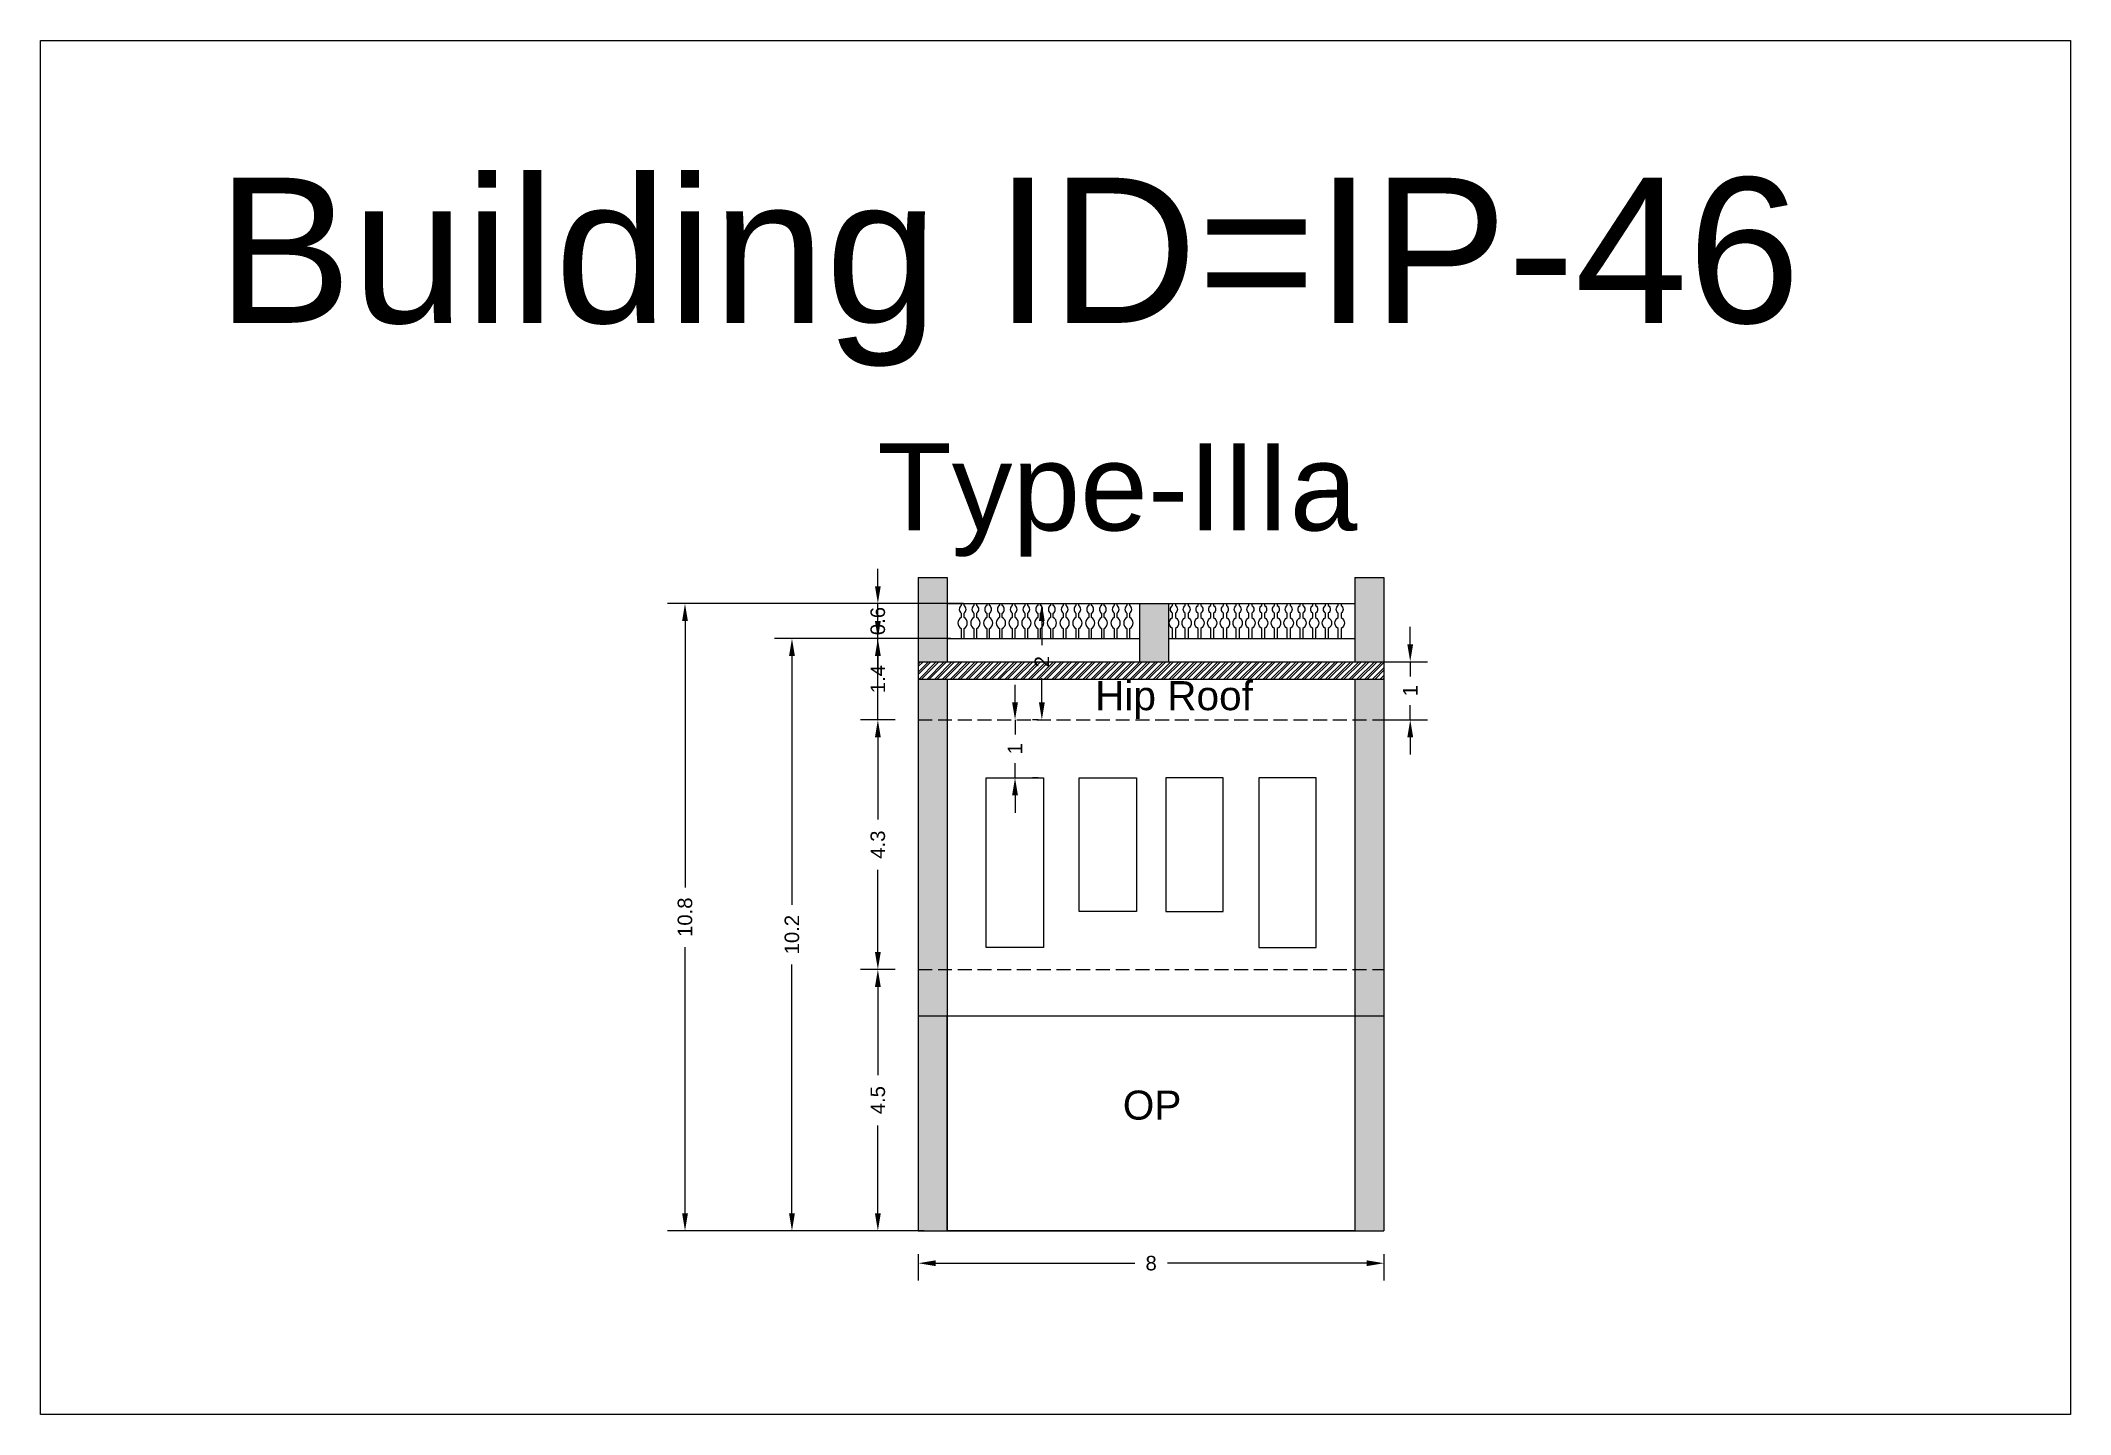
# Model space of a CAD drawing. Header units: metres. Extents: x 3416658 to 3417184, y -6712896 to -6712690.
# Drawn here: x 3416872.25 to 3416907.21, y -6712856.65 to -6712832.99 of the extents above; entities that cross this region are included whole.
import ezdxf

# ---------------------------------------------------------------- set-up
doc = ezdxf.new("R2010")
doc.units = ezdxf.units.M
doc.linetypes.add('ACAD_ISO02W100', pattern=[15, 12, -3])
doc.layers.add('Dotted', color=7, linetype='ACAD_ISO02W100', plot=False)
doc.styles.get("Standard").update_dxf_attribs({"font": 'arial.ttf'})
doc.dimstyles.new('ISO-25', dxfattribs={"dimtxt": 0.25, "dimasz": 0.3, "dimexe": 0.3, "dimexo": 0.4, "dimgap": 0.2, "dimtad": 0, "dimdec": 1, "dimdsep": 46, "dimtxsty": 'Standard', "dimcen": 2.5, "dimadec": 0, "dimazin": 0, "dimtfac": 1, "dimtdec": 1, "dimtmove": 0, "dimatfit": 3, "dimfxl": 1, "dimarcsym": 0})

msp = doc.modelspace()

# ---------------------------------------------------------------- texts
for s, heights, insert, char_height, attachment_point in [('Building ID=IP-46', [0.517], (3416875.282, -6712835.353), 2.5, 1), ('Type-IIIa  ', [0.517], (3416886.66, -6712839.927), 1.5, 1), ('Hip Roof', [0], (3416890.41, -6712844.022), 0.5, 1), ('OP', [0], (3416891.896, -6712851.072), 0.5, 3)]:
    msp.add_mtext_dynamic_manual_height_columns(s, width=67.86454, gutter_width=12.5, heights=heights, dxfattribs=dict(insert=insert, char_height=char_height, attachment_point=attachment_point))

# ---------------------------------------------------------------- blocks, each defined once
blk = doc.blocks.new('*D402')
at = {"color": 0, "lineweight": -2, "transparency": 16777216}
for p, q in [((3416889.031, -6712844.387), (3416889.031, -6712844.087)), ((3416889.031, -6712844.687), (3416889.031, -6712844.941)), ((3416889.429, -6712844.687), (3416889.331, -6712844.687)), ((3416889.031, -6712845.687), (3416889.031, -6712845.433)), ((3416889.429, -6712845.687), (3416889.331, -6712845.687)), ((3416889.031, -6712845.987), (3416889.031, -6712846.287))]:
    blk.add_line(p, q, dxfattribs=at)
at = {"color": 0, "transparency": 16777216}
for points in [[(3416888.981, -6712844.387), (3416889.081, -6712844.387), (3416889.031, -6712844.687)], [(3416888.981, -6712845.987), (3416889.081, -6712845.987), (3416889.031, -6712845.687)]]:
    blk.add_solid(points, dxfattribs=at)
at = {"layer": 'Defpoints', "color": 0, "transparency": 16777216}
for p in [(3416889.029, -6712844.687), (3416889.031, -6712844.687), (3416889.029, -6712845.687)]:
    blk.add_point(p, dxfattribs=at)
at = {"color": 0, "transparency": 16777216, "insert": (3416889.031, -6712845.187), "char_height": 0.25, "attachment_point": 5, "rotation": 90}
blk.add_mtext('1', dxfattribs=at)
blk = doc.blocks.new('*D403')
at = {"color": 0, "lineweight": -2, "transparency": 16777216}
for p, q in [((3416895.837, -6712843.387), (3416895.837, -6712843.087)), ((3416895.285, -6712843.687), (3416896.137, -6712843.687)), ((3416895.837, -6712843.687), (3416895.837, -6712843.941)), ((3416895.837, -6712844.687), (3416895.837, -6712844.433)), ((3416895.285, -6712844.687), (3416896.137, -6712844.687)), ((3416895.837, -6712844.987), (3416895.837, -6712845.287))]:
    blk.add_line(p, q, dxfattribs=at)
at = {"color": 0, "transparency": 16777216}
for points in [[(3416895.787, -6712843.387), (3416895.887, -6712843.387), (3416895.837, -6712843.687)], [(3416895.787, -6712844.987), (3416895.887, -6712844.987), (3416895.837, -6712844.687)]]:
    blk.add_solid(points, dxfattribs=at)
at = {"layer": 'Defpoints', "color": 0, "transparency": 16777216}
for p in [(3416894.885, -6712843.687), (3416895.837, -6712843.687), (3416894.885, -6712844.687)]:
    blk.add_point(p, dxfattribs=at)
at = {"color": 0, "transparency": 16777216, "insert": (3416895.837, -6712844.187), "char_height": 0.25, "attachment_point": 5, "rotation": 90}
blk.add_mtext('1', dxfattribs=at)
blk = doc.blocks.new('*D404')
at = {"color": 0, "lineweight": -2, "transparency": 16777216}
for p, q in [((3416886.965, -6712848.987), (3416886.369, -6712848.987)), ((3416886.669, -6712849.287), (3416886.669, -6712850.804)), ((3416886.669, -6712853.187), (3416886.669, -6712851.671)), ((3416886.965, -6712853.487), (3416886.369, -6712853.487))]:
    blk.add_line(p, q, dxfattribs=at)
at = {"color": 0, "transparency": 16777216}
for points in [[(3416886.619, -6712849.287), (3416886.719, -6712849.287), (3416886.669, -6712848.987)], [(3416886.619, -6712853.187), (3416886.719, -6712853.187), (3416886.669, -6712853.487)]]:
    blk.add_solid(points, dxfattribs=at)
at = {"layer": 'Defpoints', "color": 0, "transparency": 16777216}
for p in [(3416886.669, -6712848.987), (3416887.365, -6712848.987), (3416887.365, -6712853.487)]:
    blk.add_point(p, dxfattribs=at)
at = {"color": 0, "transparency": 16777216, "insert": (3416886.669, -6712851.237), "char_height": 0.25, "attachment_point": 5, "rotation": 90}
blk.add_mtext('4.5', dxfattribs=at)
blk = doc.blocks.new('*D405')
at = {"color": 0, "lineweight": -2, "transparency": 16777216}
for p, q in [((3416886.965, -6712844.687), (3416886.369, -6712844.687)), ((3416886.669, -6712844.987), (3416886.669, -6712846.405)), ((3416886.669, -6712848.687), (3416886.669, -6712847.27)), ((3416886.965, -6712848.987), (3416886.369, -6712848.987))]:
    blk.add_line(p, q, dxfattribs=at)
at = {"color": 0, "transparency": 16777216}
for points in [[(3416886.619, -6712844.987), (3416886.719, -6712844.987), (3416886.669, -6712844.687)], [(3416886.619, -6712848.687), (3416886.719, -6712848.687), (3416886.669, -6712848.987)]]:
    blk.add_solid(points, dxfattribs=at)
at = {"layer": 'Defpoints', "color": 0, "transparency": 16777216}
for p in [(3416886.669, -6712844.687), (3416887.365, -6712844.687), (3416887.365, -6712848.987)]:
    blk.add_point(p, dxfattribs=at)
at = {"color": 0, "transparency": 16777216, "insert": (3416886.669, -6712846.837), "char_height": 0.25, "attachment_point": 5, "rotation": 90}
blk.add_mtext('4.3', dxfattribs=at)
blk = doc.blocks.new('*D406')
at = {"color": 0, "lineweight": -2, "transparency": 16777216}
for p, q in [((3416886.669, -6712842.987), (3416886.669, -6712842.687)), ((3416887.465, -6712843.287), (3416886.369, -6712843.287)), ((3416886.669, -6712844.687), (3416886.669, -6712843.287)), ((3416886.965, -6712844.687), (3416886.369, -6712844.687)), ((3416886.669, -6712844.987), (3416886.669, -6712845.287))]:
    blk.add_line(p, q, dxfattribs=at)
at = {"color": 0, "transparency": 16777216}
for points in [[(3416886.619, -6712842.987), (3416886.719, -6712842.987), (3416886.669, -6712843.287)], [(3416886.619, -6712844.987), (3416886.719, -6712844.987), (3416886.669, -6712844.687)]]:
    blk.add_solid(points, dxfattribs=at)
at = {"layer": 'Defpoints', "color": 0, "transparency": 16777216}
for p in [(3416886.669, -6712843.287), (3416887.865, -6712843.287), (3416887.365, -6712844.687)]:
    blk.add_point(p, dxfattribs=at)
at = {"color": 0, "transparency": 16777216, "insert": (3416886.669, -6712843.987), "char_height": 0.25, "attachment_point": 5, "rotation": 90}
blk.add_mtext('1.4', dxfattribs=at)
blk = doc.blocks.new('*D407')
at = {"color": 0, "lineweight": -2, "transparency": 16777216}
for p, q in [((3416886.669, -6712842.387), (3416886.669, -6712842.087)), ((3416887.465, -6712842.687), (3416886.369, -6712842.687)), ((3416886.669, -6712843.287), (3416886.669, -6712842.687)), ((3416887.465, -6712843.287), (3416886.369, -6712843.287)), ((3416886.669, -6712843.587), (3416886.669, -6712843.887))]:
    blk.add_line(p, q, dxfattribs=at)
at = {"color": 0, "transparency": 16777216}
for points in [[(3416886.619, -6712842.387), (3416886.719, -6712842.387), (3416886.669, -6712842.687)], [(3416886.619, -6712843.587), (3416886.719, -6712843.587), (3416886.669, -6712843.287)]]:
    blk.add_solid(points, dxfattribs=at)
at = {"layer": 'Defpoints', "color": 0, "transparency": 16777216}
for p in [(3416886.669, -6712842.687), (3416887.865, -6712842.687), (3416887.865, -6712843.287)]:
    blk.add_point(p, dxfattribs=at)
at = {"color": 0, "transparency": 16777216, "insert": (3416886.669, -6712842.987), "char_height": 0.25, "attachment_point": 5, "rotation": 90}
blk.add_mtext('0.6', dxfattribs=at)
blk = doc.blocks.new('*D408')
at = {"color": 0, "lineweight": -2, "transparency": 16777216}
for p, q in [((3416889.19, -6712842.687), (3416889.193, -6712842.687)), ((3416889.493, -6712842.987), (3416889.493, -6712843.404)), ((3416889.493, -6712844.387), (3416889.493, -6712843.97)), ((3416889.19, -6712844.687), (3416889.193, -6712844.687))]:
    blk.add_line(p, q, dxfattribs=at)
at = {"color": 0, "transparency": 16777216}
for points in [[(3416889.443, -6712842.987), (3416889.543, -6712842.987), (3416889.493, -6712842.687)], [(3416889.443, -6712844.387), (3416889.543, -6712844.387), (3416889.493, -6712844.687)]]:
    blk.add_solid(points, dxfattribs=at)
at = {"layer": 'Defpoints', "color": 0, "transparency": 16777216}
for p in [(3416889.493, -6712842.687), (3416889.59, -6712842.687), (3416889.59, -6712844.687)]:
    blk.add_point(p, dxfattribs=at)
at = {"color": 0, "transparency": 16777216, "insert": (3416889.493, -6712843.687), "char_height": 0.25, "attachment_point": 5, "rotation": 90}
blk.add_mtext('2', dxfattribs=at)
blk = doc.blocks.new('*D409')
at = {"color": 0, "lineweight": -2, "transparency": 16777216}
for p, q in [((3416887.924, -6712843.287), (3416884.89, -6712843.287)), ((3416885.19, -6712843.587), (3416885.19, -6712847.876)), ((3416885.19, -6712853.187), (3416885.19, -6712848.899)), ((3416886.965, -6712853.487), (3416884.89, -6712853.487))]:
    blk.add_line(p, q, dxfattribs=at)
at = {"color": 0, "transparency": 16777216}
for points in [[(3416885.14, -6712843.587), (3416885.24, -6712843.587), (3416885.19, -6712843.287)], [(3416885.14, -6712853.187), (3416885.24, -6712853.187), (3416885.19, -6712853.487)]]:
    blk.add_solid(points, dxfattribs=at)
at = {"layer": 'Defpoints', "color": 0, "transparency": 16777216}
for p in [(3416885.19, -6712843.287), (3416888.324, -6712843.287), (3416887.365, -6712853.487)]:
    blk.add_point(p, dxfattribs=at)
at = {"color": 0, "transparency": 16777216, "insert": (3416885.19, -6712848.387), "char_height": 0.25, "attachment_point": 5, "rotation": 90}
blk.add_mtext('10.2', dxfattribs=at)
blk = doc.blocks.new('*D410')
at = {"color": 0, "lineweight": -2, "transparency": 16777216}
for p, q in [((3416888.144, -6712842.687), (3416883.048, -6712842.687)), ((3416883.348, -6712842.987), (3416883.348, -6712847.574)), ((3416883.348, -6712853.187), (3416883.348, -6712848.6)), ((3416887.465, -6712853.487), (3416883.048, -6712853.487))]:
    blk.add_line(p, q, dxfattribs=at)
at = {"color": 0, "transparency": 16777216}
for points in [[(3416883.298, -6712842.987), (3416883.398, -6712842.987), (3416883.348, -6712842.687)], [(3416883.298, -6712853.187), (3416883.398, -6712853.187), (3416883.348, -6712853.487)]]:
    blk.add_solid(points, dxfattribs=at)
at = {"layer": 'Defpoints', "color": 0, "transparency": 16777216}
for p in [(3416883.348, -6712842.687), (3416888.544, -6712842.687), (3416887.865, -6712853.487)]:
    blk.add_point(p, dxfattribs=at)
at = {"color": 0, "transparency": 16777216, "insert": (3416883.348, -6712848.087), "char_height": 0.25, "attachment_point": 5, "rotation": 90}
blk.add_mtext('10.8', dxfattribs=at)
blk = doc.blocks.new('*D525')
at = {"color": 0, "lineweight": -2, "transparency": 16777216}
for p, q in [((3416887.365, -6712853.887), (3416887.365, -6712854.345)), ((3416887.665, -6712854.045), (3416891.093, -6712854.045)), ((3416895.085, -6712854.045), (3416891.658, -6712854.045)), ((3416895.385, -6712853.887), (3416895.385, -6712854.345))]:
    blk.add_line(p, q, dxfattribs=at)
at = {"color": 0, "transparency": 16777216}
for points in [[(3416887.665, -6712853.995), (3416887.665, -6712854.095), (3416887.365, -6712854.045)], [(3416895.085, -6712853.995), (3416895.085, -6712854.095), (3416895.385, -6712854.045)]]:
    blk.add_solid(points, dxfattribs=at)
at = {"layer": 'Defpoints', "color": 0, "transparency": 16777216}
for p in [(3416887.365, -6712853.487), (3416895.385, -6712853.487), (3416895.385, -6712854.045)]:
    blk.add_point(p, dxfattribs=at)
at = {"color": 0, "transparency": 16777216, "insert": (3416891.375, -6712854.045), "char_height": 0.25, "attachment_point": 5}
blk.add_mtext('8', dxfattribs=at)

# ---------------------------------------------------------------- dimensions: what is measured, and where the dimension line sits
for base, p1, p2, picture, middle in [((3416886.669, -6712842.687), (3416887.865, -6712843.287), (3416887.865, -6712842.687), '*D407', (3416886.669, -6712842.987)), ((3416886.669, -6712843.287), (3416887.365, -6712844.687), (3416887.865, -6712843.287), '*D406', (3416886.669, -6712843.987))]:
    dim = msp.add_linear_dim(base=base, p1=p1, p2=p2, angle=90, dimstyle='ISO-25', override={"dimtmove": 1})
    dim.commit()
    dim.dimension.update_dxf_attribs({"geometry": picture, "text_midpoint": middle, "dimtype": 160})
for base, p1, p2, picture, middle in [((3416883.348, -6712842.687), (3416887.865, -6712853.487), (3416888.544, -6712842.687), '*D410', (3416883.348, -6712848.087)), ((3416889.493, -6712842.687), (3416889.59, -6712844.687), (3416889.59, -6712842.687), '*D408', (3416889.493, -6712843.687)), ((3416895.837, -6712843.687), (3416894.885, -6712844.687), (3416894.885, -6712843.687), '*D403', (3416895.837, -6712844.187)), ((3416885.19, -6712843.287), (3416887.365, -6712853.487), (3416888.324, -6712843.287), '*D409', (3416885.19, -6712848.387)), ((3416889.031, -6712844.687), (3416889.029, -6712845.687), (3416889.029, -6712844.687), '*D402', (3416889.031, -6712845.187)), ((3416886.669, -6712848.987), (3416887.365, -6712853.487), (3416887.365, -6712848.987), '*D404', (3416886.669, -6712851.237))]:
    dim = msp.add_linear_dim(base=base, p1=p1, p2=p2, angle=90, dimstyle='ISO-25')
    dim.commit()
    dim.dimension.update_dxf_attribs({"geometry": picture, "text_midpoint": middle})
dim = msp.add_linear_dim(base=(3416886.669, -6712844.687), p1=(3416887.365, -6712848.987), p2=(3416887.365, -6712844.687), angle=90, dimstyle='ISO-25', override={"dimtmove": 1})
dim.commit()
dim.dimension.update_dxf_attribs({"geometry": '*D405', "text_midpoint": (3416886.669, -6712846.837)})
dim = msp.add_linear_dim(base=(3416895.385, -6712854.045), p1=(3416887.365, -6712853.487), p2=(3416895.385, -6712853.487), dimstyle='ISO-25')
dim.commit()
dim.dimension.update_dxf_attribs({"geometry": '*D525', "text_midpoint": (3416891.375, -6712854.045)})

# ---------------------------------------------------------------- hatches: boundary and pattern name
h = msp.add_hatch(color=256)
h.dxf.hatch_style = 1
h.paths.add_polyline_path([(3416894.885, -6712843.687), (3416895.385, -6712843.687), (3416895.385, -6712842.237), (3416894.885, -6712842.237)])
h.paths.add_polyline_path([(3416894.885, -6712844.687), (3416895.385, -6712844.687), (3416895.385, -6712843.987), (3416894.885, -6712843.987)])
h.paths.add_polyline_path([(3416894.885, -6712848.987), (3416895.385, -6712848.987), (3416895.385, -6712844.687), (3416894.885, -6712844.687)])
h.paths.add_polyline_path([(3416894.885, -6712849.787), (3416895.385, -6712849.787), (3416895.385, -6712848.987), (3416894.885, -6712848.987)])
h.paths.add_polyline_path([(3416890.792, -6712851.854), (3416892.052, -6712851.854), (3416892.052, -6712850.823), (3416890.792, -6712850.823)], flags=9)
h.paths.add_polyline_path([(3416872.641, -6712839.598), (3416901.168, -6712839.598), (3416901.168, -6712834.447), (3416872.641, -6712834.447)], flags=9)
h = msp.add_hatch(color=256)
h.dxf.hatch_style = 1
h.paths.add_polyline_path([(3416887.865, -6712849.787), (3416887.365, -6712849.787), (3416887.365, -6712853.487), (3416887.865, -6712853.487)])
h.paths.add_polyline_path([(3416887.865, -6712848.987), (3416887.365, -6712848.987), (3416887.365, -6712849.787), (3416887.865, -6712849.787)])
h.paths.add_polyline_path([(3416887.365, -6712848.987), (3416887.865, -6712848.987), (3416887.865, -6712844.687), (3416887.365, -6712844.687)])
h.paths.add_polyline_path([(3416887.865, -6712843.987), (3416887.365, -6712843.987), (3416887.365, -6712844.687), (3416887.865, -6712844.687)])
h.paths.add_polyline_path([(3416890.792, -6712851.854), (3416892.052, -6712851.854), (3416892.052, -6712850.823), (3416890.792, -6712850.823)], flags=9)
h.paths.add_polyline_path([(3416872.641, -6712839.598), (3416901.168, -6712839.598), (3416901.168, -6712834.447), (3416872.641, -6712834.447)], flags=9)
h = msp.add_hatch(color=256)
h.dxf.hatch_style = 1
h.paths.add_polyline_path([(3416887.865, -6712842.237), (3416887.365, -6712842.237), (3416887.365, -6712843.687), (3416887.865, -6712843.687)])
h = msp.add_hatch(color=256)
h.dxf.hatch_style = 1
h.paths.add_polyline_path([(3416891.675, -6712842.687), (3416891.175, -6712842.687), (3416891.175, -6712843.687), (3416891.675, -6712843.687)])
h = msp.add_hatch()
h.set_pattern_fill('ANSI32', color=256, scale=0.01)
h.set_pattern_definition([(45, (-7.68804, 26.62817), (-0.067351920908, 0.067351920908), []), (45, (-7.64314, 26.62817), (-0.067351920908, 0.067351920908), [])])
h.paths.add_polyline_path([(3416895.385, -6712843.687), (3416887.365, -6712843.687), (3416887.365, -6712843.987), (3416895.385, -6712843.987)])
h = msp.add_hatch(color=256)
h.dxf.hatch_style = 1
h.paths.add_polyline_path([(3416895.385, -6712849.787), (3416894.885, -6712849.787), (3416894.885, -6712853.487), (3416895.385, -6712853.487)])

# ---------------------------------------------------------------- linework, layer by layer
for points in [[(3416872.25, -6712832.992), (3416907.206, -6712832.992), (3416907.206, -6712856.648), (3416872.25, -6712856.648)], [(3416888.534, -6712845.687), (3416889.524, -6712845.687), (3416889.524, -6712848.611), (3416888.534, -6712848.611)], [(3416890.134, -6712845.687), (3416891.124, -6712845.687), (3416891.124, -6712847.987), (3416890.134, -6712847.987)], [(3416892.616, -6712845.687), (3416891.626, -6712845.687), (3416891.626, -6712847.987), (3416892.616, -6712847.987)], [(3416894.216, -6712845.687), (3416893.227, -6712845.687), (3416893.227, -6712848.611), (3416894.216, -6712848.611)], [(3416887.865, -6712849.787), (3416894.885, -6712849.787), (3416894.885, -6712853.487), (3416887.865, -6712853.487)]]:
    msp.add_lwpolyline(points, close=True)
for points in [[(3416887.365, -6712842.237), (3416887.365, -6712853.487)], [(3416887.365, -6712842.237), (3416887.865, -6712842.237)], [(3416887.865, -6712842.237), (3416887.865, -6712843.687)], [(3416894.885, -6712842.237), (3416894.885, -6712843.687)], [(3416894.885, -6712842.237), (3416895.385, -6712842.237)], [(3416895.385, -6712842.237), (3416895.385, -6712853.487)], [(3416887.865, -6712842.687), (3416894.885, -6712842.687)], [(3416891.175, -6712842.687), (3416891.175, -6712843.687)], [(3416891.675, -6712842.687), (3416891.675, -6712843.687)], [(3416887.865, -6712843.287), (3416891.175, -6712843.287)], [(3416891.675, -6712843.287), (3416894.885, -6712843.287)], [(3416887.365, -6712843.687), (3416895.385, -6712843.687)], [(3416887.365, -6712843.987), (3416895.385, -6712843.987)], [(3416887.865, -6712843.987), (3416887.865, -6712853.487)], [(3416894.885, -6712843.987), (3416894.885, -6712853.487)], [(3416887.365, -6712849.787), (3416895.385, -6712849.787)], [(3416887.365, -6712853.487), (3416895.385, -6712853.487)]]:
    msp.add_lwpolyline(points)
for points in [[(3416888.105, -6712842.687), (3416888.105, -6712842.718, 0.504557), (3416888.105, -6712842.854), (3416888.105, -6712842.927, 0.59952), (3416888.105, -6712843.114), (3416888.105, -6712843.287)], [(3416888.153, -6712843.287), (3416888.153, -6712843.114, 0.59952), (3416888.153, -6712842.927), (3416888.153, -6712842.854, 0.504557), (3416888.153, -6712842.718), (3416888.153, -6712842.687)], [(3416888.324, -6712842.687), (3416888.324, -6712842.718, 0.504557), (3416888.324, -6712842.854), (3416888.324, -6712842.927, 0.59952), (3416888.324, -6712843.114), (3416888.324, -6712843.287)], [(3416888.373, -6712843.287), (3416888.373, -6712843.114, 0.59952), (3416888.373, -6712842.927), (3416888.373, -6712842.854, 0.504557), (3416888.373, -6712842.718), (3416888.373, -6712842.687)], [(3416888.544, -6712842.687), (3416888.544, -6712842.718, 0.504557), (3416888.544, -6712842.854), (3416888.544, -6712842.927, 0.59952), (3416888.544, -6712843.114), (3416888.544, -6712843.287)], [(3416888.592, -6712843.287), (3416888.592, -6712843.114, 0.59952), (3416888.592, -6712842.927), (3416888.592, -6712842.854, 0.504557), (3416888.592, -6712842.718), (3416888.592, -6712842.687)], [(3416888.763, -6712842.687), (3416888.763, -6712842.718, 0.504557), (3416888.763, -6712842.854), (3416888.763, -6712842.927, 0.59952), (3416888.763, -6712843.114), (3416888.763, -6712843.287)], [(3416888.812, -6712843.287), (3416888.812, -6712843.114, 0.59952), (3416888.812, -6712842.927), (3416888.812, -6712842.854, 0.504557), (3416888.812, -6712842.718), (3416888.812, -6712842.687)], [(3416888.983, -6712842.687), (3416888.983, -6712842.718, 0.504557), (3416888.983, -6712842.854), (3416888.983, -6712842.927, 0.59952), (3416888.983, -6712843.114), (3416888.983, -6712843.287)], [(3416889.031, -6712843.287), (3416889.031, -6712843.114, 0.59952), (3416889.031, -6712842.927), (3416889.031, -6712842.854, 0.504557), (3416889.031, -6712842.718), (3416889.031, -6712842.687)], [(3416889.202, -6712842.687), (3416889.202, -6712842.718, 0.504557), (3416889.202, -6712842.854), (3416889.202, -6712842.927, 0.59952), (3416889.202, -6712843.114), (3416889.202, -6712843.287)], [(3416889.251, -6712843.287), (3416889.251, -6712843.114, 0.59952), (3416889.251, -6712842.927), (3416889.251, -6712842.854, 0.504557), (3416889.251, -6712842.718), (3416889.251, -6712842.687)], [(3416889.422, -6712842.687), (3416889.422, -6712842.718, 0.504557), (3416889.422, -6712842.854), (3416889.422, -6712842.927, 0.59952), (3416889.422, -6712843.114), (3416889.422, -6712843.287)], [(3416889.471, -6712843.287), (3416889.471, -6712843.114, 0.59952), (3416889.471, -6712842.927), (3416889.471, -6712842.854, 0.504557), (3416889.471, -6712842.718), (3416889.471, -6712842.687)], [(3416889.641, -6712842.687), (3416889.641, -6712842.718, 0.504557), (3416889.641, -6712842.854), (3416889.641, -6712842.927, 0.59952), (3416889.641, -6712843.114), (3416889.641, -6712843.287)], [(3416889.69, -6712843.287), (3416889.69, -6712843.114, 0.59952), (3416889.69, -6712842.927), (3416889.69, -6712842.854, 0.504557), (3416889.69, -6712842.718), (3416889.69, -6712842.687)], [(3416889.861, -6712842.687), (3416889.861, -6712842.718, 0.504557), (3416889.861, -6712842.854), (3416889.861, -6712842.927, 0.59952), (3416889.861, -6712843.114), (3416889.861, -6712843.287)], [(3416889.91, -6712843.287), (3416889.91, -6712843.114, 0.59952), (3416889.91, -6712842.927), (3416889.91, -6712842.854, 0.504557), (3416889.91, -6712842.718), (3416889.91, -6712842.687)], [(3416890.081, -6712842.687), (3416890.081, -6712842.718, 0.504557), (3416890.081, -6712842.854), (3416890.081, -6712842.927, 0.59952), (3416890.081, -6712843.114), (3416890.081, -6712843.287)], [(3416890.129, -6712843.287), (3416890.129, -6712843.114, 0.59952), (3416890.129, -6712842.927), (3416890.129, -6712842.854, 0.504557), (3416890.129, -6712842.718), (3416890.129, -6712842.687)], [(3416890.3, -6712842.687), (3416890.3, -6712842.718, 0.504557), (3416890.3, -6712842.854), (3416890.3, -6712842.927, 0.59952), (3416890.3, -6712843.114), (3416890.3, -6712843.287)], [(3416890.349, -6712843.287), (3416890.349, -6712843.114, 0.59952), (3416890.349, -6712842.927), (3416890.349, -6712842.854, 0.504557), (3416890.349, -6712842.718), (3416890.349, -6712842.687)], [(3416890.52, -6712842.687), (3416890.52, -6712842.718, 0.504557), (3416890.52, -6712842.854), (3416890.52, -6712842.927, 0.59952), (3416890.52, -6712843.114), (3416890.52, -6712843.287)], [(3416890.52, -6712842.687), (3416890.52, -6712842.718, 0.504557), (3416890.52, -6712842.854), (3416890.52, -6712842.927, 0.59952), (3416890.52, -6712843.114), (3416890.52, -6712843.287)], [(3416890.568, -6712843.287), (3416890.568, -6712843.114, 0.59952), (3416890.568, -6712842.927), (3416890.568, -6712842.854, 0.504557), (3416890.568, -6712842.718), (3416890.568, -6712842.687)], [(3416890.568, -6712843.287), (3416890.568, -6712843.114, 0.59952), (3416890.568, -6712842.927), (3416890.568, -6712842.854, 0.504557), (3416890.568, -6712842.718), (3416890.568, -6712842.687)], [(3416890.739, -6712842.687), (3416890.739, -6712842.718, 0.504557), (3416890.739, -6712842.854), (3416890.739, -6712842.927, 0.59952), (3416890.739, -6712843.114), (3416890.739, -6712843.287)], [(3416890.739, -6712842.687), (3416890.739, -6712842.718, 0.504557), (3416890.739, -6712842.854), (3416890.739, -6712842.927, 0.59952), (3416890.739, -6712843.114), (3416890.739, -6712843.287)], [(3416890.788, -6712843.287), (3416890.788, -6712843.114, 0.59952), (3416890.788, -6712842.927), (3416890.788, -6712842.854, 0.504557), (3416890.788, -6712842.718), (3416890.788, -6712842.687)], [(3416890.788, -6712843.287), (3416890.788, -6712843.114, 0.59952), (3416890.788, -6712842.927), (3416890.788, -6712842.854, 0.504557), (3416890.788, -6712842.718), (3416890.788, -6712842.687)], [(3416890.959, -6712842.687), (3416890.959, -6712842.718, 0.504557), (3416890.959, -6712842.854), (3416890.959, -6712842.927, 0.59952), (3416890.959, -6712843.114), (3416890.959, -6712843.287)], [(3416891.007, -6712843.287), (3416891.007, -6712843.114, 0.59952), (3416891.007, -6712842.927), (3416891.007, -6712842.854, 0.504557), (3416891.007, -6712842.718), (3416891.007, -6712842.687)], [(3416891.743, -6712843.287), (3416891.743, -6712843.114, -0.59952), (3416891.743, -6712842.927), (3416891.743, -6712842.854, -0.504557), (3416891.743, -6712842.718), (3416891.743, -6712842.687)], [(3416891.792, -6712842.687), (3416891.792, -6712842.718, -0.504557), (3416891.792, -6712842.854), (3416891.792, -6712842.927, -0.59952), (3416891.792, -6712843.114), (3416891.792, -6712843.287)], [(3416891.963, -6712843.287), (3416891.963, -6712843.114, -0.59952), (3416891.963, -6712842.927), (3416891.963, -6712842.854, -0.504557), (3416891.963, -6712842.718), (3416891.963, -6712842.687)], [(3416891.963, -6712843.287), (3416891.963, -6712843.114, -0.59952), (3416891.963, -6712842.927), (3416891.963, -6712842.854, -0.504557), (3416891.963, -6712842.718), (3416891.963, -6712842.687)], [(3416892.011, -6712842.687), (3416892.011, -6712842.718, -0.504557), (3416892.011, -6712842.854), (3416892.011, -6712842.927, -0.59952), (3416892.011, -6712843.114), (3416892.011, -6712843.287)], [(3416892.011, -6712842.687), (3416892.011, -6712842.718, -0.504557), (3416892.011, -6712842.854), (3416892.011, -6712842.927, -0.59952), (3416892.011, -6712843.114), (3416892.011, -6712843.287)], [(3416892.182, -6712843.287), (3416892.182, -6712843.114, -0.59952), (3416892.182, -6712842.927), (3416892.182, -6712842.854, -0.504557), (3416892.182, -6712842.718), (3416892.182, -6712842.687)], [(3416892.182, -6712843.287), (3416892.182, -6712843.114, -0.59952), (3416892.182, -6712842.927), (3416892.182, -6712842.854, -0.504557), (3416892.182, -6712842.718), (3416892.182, -6712842.687)], [(3416892.231, -6712842.687), (3416892.231, -6712842.718, -0.504557), (3416892.231, -6712842.854), (3416892.231, -6712842.927, -0.59952), (3416892.231, -6712843.114), (3416892.231, -6712843.287)], [(3416892.231, -6712842.687), (3416892.231, -6712842.718, -0.504557), (3416892.231, -6712842.854), (3416892.231, -6712842.927, -0.59952), (3416892.231, -6712843.114), (3416892.231, -6712843.287)], [(3416892.402, -6712843.287), (3416892.402, -6712843.114, -0.59952), (3416892.402, -6712842.927), (3416892.402, -6712842.854, -0.504557), (3416892.402, -6712842.718), (3416892.402, -6712842.687)], [(3416892.45, -6712842.687), (3416892.45, -6712842.718, -0.504557), (3416892.45, -6712842.854), (3416892.45, -6712842.927, -0.59952), (3416892.45, -6712843.114), (3416892.45, -6712843.287)], [(3416892.621, -6712843.287), (3416892.621, -6712843.114, -0.59952), (3416892.621, -6712842.927), (3416892.621, -6712842.854, -0.504557), (3416892.621, -6712842.718), (3416892.621, -6712842.687)], [(3416892.67, -6712842.687), (3416892.67, -6712842.718, -0.504557), (3416892.67, -6712842.854), (3416892.67, -6712842.927, -0.59952), (3416892.67, -6712843.114), (3416892.67, -6712843.287)], [(3416892.841, -6712843.287), (3416892.841, -6712843.114, -0.59952), (3416892.841, -6712842.927), (3416892.841, -6712842.854, -0.504557), (3416892.841, -6712842.718), (3416892.841, -6712842.687)], [(3416892.889, -6712842.687), (3416892.889, -6712842.718, -0.504557), (3416892.889, -6712842.854), (3416892.889, -6712842.927, -0.59952), (3416892.889, -6712843.114), (3416892.889, -6712843.287)], [(3416893.06, -6712843.287), (3416893.06, -6712843.114, -0.59952), (3416893.06, -6712842.927), (3416893.06, -6712842.854, -0.504557), (3416893.06, -6712842.718), (3416893.06, -6712842.687)], [(3416893.109, -6712842.687), (3416893.109, -6712842.718, -0.504557), (3416893.109, -6712842.854), (3416893.109, -6712842.927, -0.59952), (3416893.109, -6712843.114), (3416893.109, -6712843.287)], [(3416893.28, -6712843.287), (3416893.28, -6712843.114, -0.59952), (3416893.28, -6712842.927), (3416893.28, -6712842.854, -0.504557), (3416893.28, -6712842.718), (3416893.28, -6712842.687)], [(3416893.329, -6712842.687), (3416893.329, -6712842.718, -0.504557), (3416893.329, -6712842.854), (3416893.329, -6712842.927, -0.59952), (3416893.329, -6712843.114), (3416893.329, -6712843.287)], [(3416893.499, -6712843.287), (3416893.499, -6712843.114, -0.59952), (3416893.499, -6712842.927), (3416893.499, -6712842.854, -0.504557), (3416893.499, -6712842.718), (3416893.499, -6712842.687)], [(3416893.548, -6712842.687), (3416893.548, -6712842.718, -0.504557), (3416893.548, -6712842.854), (3416893.548, -6712842.927, -0.59952), (3416893.548, -6712843.114), (3416893.548, -6712843.287)], [(3416893.719, -6712843.287), (3416893.719, -6712843.114, -0.59952), (3416893.719, -6712842.927), (3416893.719, -6712842.854, -0.504557), (3416893.719, -6712842.718), (3416893.719, -6712842.687)], [(3416893.768, -6712842.687), (3416893.768, -6712842.718, -0.504557), (3416893.768, -6712842.854), (3416893.768, -6712842.927, -0.59952), (3416893.768, -6712843.114), (3416893.768, -6712843.287)], [(3416893.939, -6712843.287), (3416893.939, -6712843.114, -0.59952), (3416893.939, -6712842.927), (3416893.939, -6712842.854, -0.504557), (3416893.939, -6712842.718), (3416893.939, -6712842.687)], [(3416893.987, -6712842.687), (3416893.987, -6712842.718, -0.504557), (3416893.987, -6712842.854), (3416893.987, -6712842.927, -0.59952), (3416893.987, -6712843.114), (3416893.987, -6712843.287)], [(3416894.158, -6712843.287), (3416894.158, -6712843.114, -0.59952), (3416894.158, -6712842.927), (3416894.158, -6712842.854, -0.504557), (3416894.158, -6712842.718), (3416894.158, -6712842.687)], [(3416894.207, -6712842.687), (3416894.207, -6712842.718, -0.504557), (3416894.207, -6712842.854), (3416894.207, -6712842.927, -0.59952), (3416894.207, -6712843.114), (3416894.207, -6712843.287)], [(3416894.378, -6712843.287), (3416894.378, -6712843.114, -0.59952), (3416894.378, -6712842.927), (3416894.378, -6712842.854, -0.504557), (3416894.378, -6712842.718), (3416894.378, -6712842.687)], [(3416894.426, -6712842.687), (3416894.426, -6712842.718, -0.504557), (3416894.426, -6712842.854), (3416894.426, -6712842.927, -0.59952), (3416894.426, -6712843.114), (3416894.426, -6712843.287)], [(3416894.597, -6712843.287), (3416894.597, -6712843.114, -0.59952), (3416894.597, -6712842.927), (3416894.597, -6712842.854, -0.504557), (3416894.597, -6712842.718), (3416894.597, -6712842.687)], [(3416894.646, -6712842.687), (3416894.646, -6712842.718, -0.504557), (3416894.646, -6712842.854), (3416894.646, -6712842.927, -0.59952), (3416894.646, -6712843.114), (3416894.646, -6712843.287)]]:
    msp.add_lwpolyline(points, format="xyb")
at = {"layer": 'Dotted', "ltscale": 0.02}
for points in [[(3416887.365, -6712844.687), (3416895.385, -6712844.687)], [(3416887.365, -6712848.987), (3416895.385, -6712848.987)]]:
    msp.add_lwpolyline(points, dxfattribs=at)

msp.set_redraw_order([(e.dxf.handle, doc.entitydb.next_handle()) for e in msp.query("TEXT MTEXT ATTDEF DIMENSION ARC_DIMENSION")])  # texts and dimensions are drawn at this point

doc.saveas('drawing.dxf')
